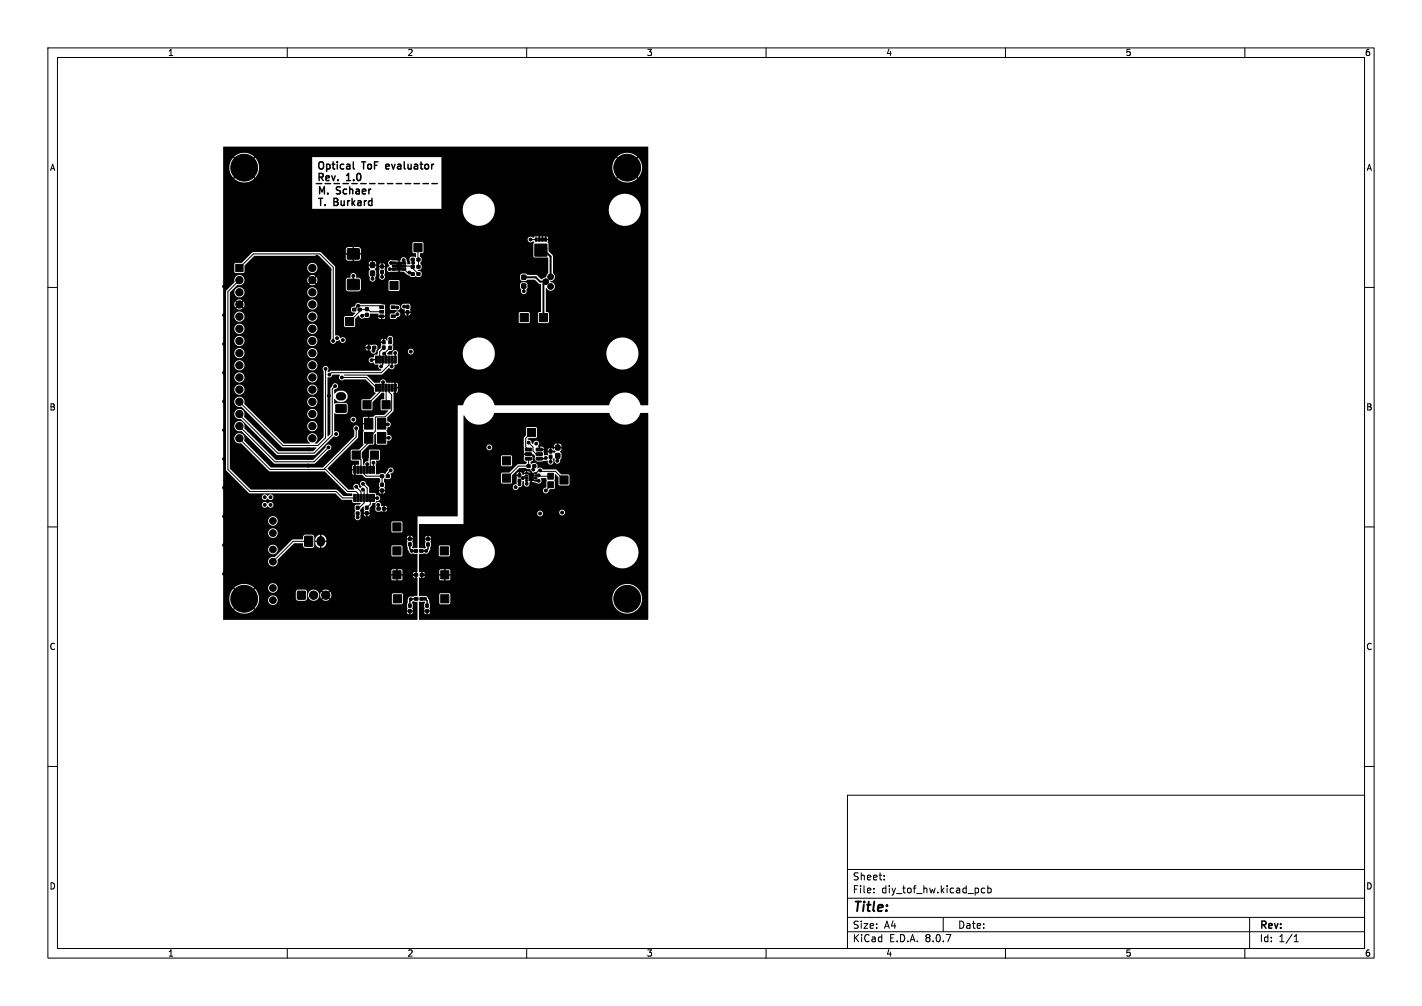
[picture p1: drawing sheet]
<svg xmlns="http://www.w3.org/2000/svg" width="297mm" height="210mm" viewBox="0 0 297 210" stroke-linecap="round" stroke-linejoin="round" font-family="sans-serif">
<defs><g id="words">
<text font-size="2.8" x="178" y="190.9">Title:</text>
<g font-size="2.1">
<text x="66.1" y="35.5">Optical</text>
<text x="75.8" y="35.5">ToF</text>
<text x="81.3" y="35.5">evaluator</text>
<text x="65.5" y="39.1">--------------</text>
<text x="66.1" y="37.9">Rev.</text>
<text x="66.2" y="40.7">M.</text>
<text x="70.4" y="40.7">Schaer</text>
<text x="72.5" y="37.9">1.0</text>
<text x="66.2" y="43.1">T.</text>
<text x="69.8" y="43.1">Burkard</text>
<text x="178" y="184">Sheet:</text>
<text x="178" y="186.7">File:</text>
<text x="184.1" y="186.7">diy_tof_hw.kicad_pcb</text>
<text x="178" y="196.9">KiCad</text>
<text x="178" y="194.1">Size:</text>
<text x="184.7" y="194.1">A4</text>
<text x="185.7" y="196.9">E.D.A.</text>
<text x="193.3" y="196.9">8.0.7</text>
<text x="200" y="194.1">Date:</text>
<text x="263" y="194.3">Rev:</text>
<text x="263" y="196.9">Id:</text>
<text x="267.1" y="196.9">1/1</text>
</g>
<g font-size="1.8">
<text x="35" y="11.9">1</text>
<text x="85" y="11.9">2</text>
<text x="135" y="11.9">3</text>
<text x="185" y="11.9">4</text>
<text x="235" y="11.9">5</text>
<text x="285" y="11.9">6</text>
<text x="10.3" y="35.9">A</text>
<text x="285.4" y="35.9">A</text>
<text x="10.3" y="85.9">B</text>
<text x="285.3" y="85.9">B</text>
<text x="10.3" y="135.9">C</text>
<text x="285.3" y="135.9">C</text>
<text x="10.3" y="185.9">D</text>
<text x="285.3" y="185.9">D</text>
<text x="35" y="199.9">1</text>
<text x="85" y="199.9">2</text>
<text x="135" y="199.9">3</text>
<text x="185" y="199.9">4</text>
<text x="235" y="199.9">5</text>
<text x="285" y="199.9">6</text>
</g>
</g></defs>
<g fill="none" stroke="#000" stroke-width=".21">
<path d="M10 10h277v190h-277zM12 12h273v186h-273zM60 10v2M110 10v2M160 10v2M210 10v2M260 10v2M50 58.5l-2.4 2.4v37.1l4.6 4.6h18l1.3 1.3h2.6M50 55.9l2.9-2.9h13.9l2.8 2.8v15.4M81.7 54.9h.6M84.3 54.3l.1 .6M84.4 55.6h1.7l.1 .4 1.2 1.2"/>
<path d="M84.4 56.2l.7 .7h.4l.3 .3h.4M86.2 54.2l.1 .7M86.3 54.9h.1M87.3 51.7l.1 4M110.8 50h.1M110.8 50h1.2M113 52.2h.6M10 60h2M68 77v14.4l-1.6 1.6h-7.3l-9.1-9.1M71.4 78.8h5.1l2.1 2.1M74 64.6h.1M76.6 65.7h-.8l-.2 .2"/>
<path d="M79.7 64.1l-.3-.3h-4.6l-.8 .8M79.7 65.1h-2.3l-.6-.6-1.7 .1v.4l-2.1 2.1M80 75.1v1.1l-.4 .3M80 79.8v1.1M80.1 72.6l-.8 .8v1.7M81.2 75.1v1.1l-1.5 1.6h-10.5l-.4 .4M81.5 72.6l-1.3 1.2v.2l.4 .1v1M81.9 75.1l-.1 1.4M82.5 73.7v1.4M83 65.6l-.4 .4h-.5M285 60h2M50 91.5l6.4 6.5h11.6l4.6 4.6h1.7l.5 .4v.9"/>
<path d="M50 89l7.4 7.4h8.2l3-3M70 80.6l-.6 .6v9.6l-3.8 3.8h-7.6l-8-8v-.2M74.4 89.4v1.8l-6.8 6.8M76 98.1v.9l.5 .4h3.3v1.8M76.7 84.5h.1M76.7 96.9v1.2M78 96.6v1.5M78.2 95l-.9 .9v2.2M79.3 80.9v1l-2.6 2.6M80.6 80.9v3.6M81.2 80.9v1l.6 .5v3.3l-1.4 1.3h-1.9l-.1 .1v2.9l-1.4 1.4v1l-2.6 2.6 1 1v2.1M81.6 98.2l-.6 .6v.6"/>
<path d="M109.2 99.8h.1M110 99.3h-.3l-.5 .5M110.4 95.8v1.5h-2.1l-2.5 2.5M110.4 92.4l.9 .9v.9l.7 .6h.6M111 90.3l-1.2 1.2v1.8l.6 .6M111.6 97.3l-.2 .2v.5M111.9 99.3l3.1 .1M111.9 98.8l.6-.6h.3l.2 .2h3l1.8 1.8M10 110h2M64.5 113h-3.2l-4.3 4.3M74.4 101.6l1 1v1.3M75.8 102.2l.2 .3v2.5l-1 1h-.3"/>
<path d="M75.8 101l.9 .9v2M77.3 103.9v1.4l-.7 .7M79.8 101.2h.1M111.9 100.3l.6 .1M115 101.2v.2l-1 1M285 110h2M10 160h2M177 166h108v32h-108zM285 160h2M60 198v2M110 198v2M160 198v2"/>
<path d="M177 194.5h108M177 191.5h108M177 187.5h108M177 181.5h108M182.5 186.3v.1M182.5 185.5v.1M184.7 183.6v.1M184.7 182.8v.1M197 191.5v3M205.7 185.5l-.5-.1-.2 .3 .1 .6h.6M206.3 185.5l.4-.1 .3 .3-.1 .6h-.6M206.3 184.9v1.5"/>
<path d="M210 198v2M260 198v2M261 191.5v6.5M270.3 196.6h.9M270.3 195.5l.4-.4v1.5"/>
</g>
<g fill="none" stroke="#000" stroke-width=".3">
<path d="M73.8 33.8v1.3l.2 .2M75.3 38.3h1.2M77.2 38.3h1.1M79.1 38.3h1.1M80.7 34.4v.8M80.9 38.3h1.2M81.3 34.6l-.7 .2M82.8 38.3h1.1M84.6 38.3h1.2M86.5 38.3h1.1M88.3 38.3h1.2M90.2 38.3h1.1"/>
<path d="M73.8 57.6v1.8M77.8 55v.3M77.8 57.1v1.1M79.8 56.8v1M81.4 56.2h.9M82.3 55.6h1M83.2 55.3l-.3 .3M109.4 59.7v1.1M112.7 50h1.3M78.1 72.6v.5l-.1 .1M78.6 75.1h-.9l-.1 .1M81.5 70.7v.7"/>
<path d="M82.1 64.1l.9 .1M82.6 79.8v2.4M84.4 64l.7 .1M74 96.6l.2 2.8M79.7 91.4h1.5M79.7 88.5h1.1l.2 .1M110 99.8v1.2M110 98.8h.3l.6 .6M110.4 94.8h.6l.4 .4v.7l1 .9M110.4 98.1l.5 .5 .1 2.1M112.2 93.9h.4M114 95.6l-.1 .2h-1.3"/>
<path d="M115 95.4v1M116.5 95.2l-.1 1M74.7 107.2v.8M78 103.9l.8 .1M79 105.4l.1 .8M85.6 113.6v1l.4 .4h.9M89.4 113.7v.9l-.4 .4h-1M108.6 100.4h-.1v.7M110 100.3l-.1 .1M86 120h.9M86.9 125h-1l-.3 .3v1.1M88.1 125h.7l.4 .4v1"/>
<path d="M88.1 120h.9"/>
</g>
<g fill="#000" stroke="#000" stroke-width=".21">
<path d="M49.2 55.2h1.6v1.5h-1.6zM72.6 51.9h2.4v2.2h-2.4zM77.4 56.6h.8v.9h-.8zM77.4 54.9h.8v.9h-.8zM79.5 56.4h.6v.7h-.6zM79.5 55.3h.6v.7h-.6zM81.9 54.7h.7v.4h-.7zM81.9 55.3h.7v.5h-.7zM81.9 56h.7v.4h-.7zM82.8 54.7h1.1v1.7h-1.1zM84 56h.7v.4h-.7zM84 55.3h.7v.5h-.7z"/>
<path d="M84 54.7h.7v.4h-.7zM85.9 53.9h.6v.6h-.6zM85.9 55.4h.6v.6h-.6zM86.4 50.9h1.7v1.7h-1.7zM85.9 56.9h.6v.6h-.6zM87.1 53.9h.6v.6h-.6zM87.1 55.4h.6v.6h-.6zM87.1 56.9h.6v.6h-.6zM109 57.5h.8v.8h-.8zM111.7 50.9h2.6v2.6h-2.6zM111.8 49.7h.4v.7h-.4zM111.8 52.8h.4v.7h-.4z"/>
<path d="M112.4 52.8h.4v.7h-.4zM112.5 49.7h.3v.7h-.3zM113.1 49.7h.4v.7h-.4zM113.1 52.8h.4v.7h-.4zM113.7 49.7h.4v.7h-.4zM113.7 52.8h.4v.7h-.4zM72.2 66.3h1.7v1.7h-1.7zM72.6 58.3h2.4v2.2h-2.4zM73.7 64.4h.6v.5h-.6zM74.8 64.4h.6v.5h-.6zM76.4 64.2h.5v.6h-.5zM76.4 65.4h.5v.6h-.5z"/>
<path d="M76.7 72.3h.6v.5h-.6zM77.8 72.3h.7v.5h-.7zM78.4 74.3h.5v1.5h-.5zM79.1 74.3h.4v1.5h-.4zM79.9 72.2h.5v.7h-.5zM79.9 71.1h.5v.6h-.5zM79.3 63.9h.8v.5h-.8zM79.3 64.8h.8v.6h-.8zM79.3 65.8h.8v.5h-.8zM79.7 74.3h.5v1.5h-.5zM80.4 74.3h.4v1.5h-.4zM81.5 58.8h1.6v1.7h-1.6z"/>
<path d="M81 74.3h.5v1.5h-.5zM81.2 71.1h.6v.6h-.6zM81.2 72.3h.6v.6h-.6zM81.7 74.3h.4v1.5h-.4zM81.7 65.8h.8v.5h-.8zM81.7 63.9h.8v.5h-.8zM82.3 74.3h.5v1.5h-.5zM84.9 63.7h.5v.7h-.5zM84.9 64.9h.5v.6h-.5zM109 59.3h.8v.8h-.8zM108.6 65.5h1.8v1.7h-1.8zM112.7 65.5h1.6v1.7h-1.6z"/>
<path d="M70.2 84.5h2v1.6h-2zM73.5 94.2h1.7v1.7h-1.7zM73.9 97.3h.4v1.5h-.4zM74.5 97.3h.5v1.5h-.5zM75.2 97.3h.4v1.5h-.4zM75.8 83.7h1.7v1.7h-1.7zM75.8 97.3h.5v1.5h-.5zM76.5 97.3h.4v1.5h-.4zM77.1 97.3h.5v1.5h-.5zM77.3 94.2h1.7v1.7h-1.7zM77.8 97.3h.4v1.5h-.4zM76.1 87.3h1.8v2.3h-1.8z"/>
<path d="M76.1 90.3h1.8v2.2h-1.8zM78.4 80.2h.5v1.5h-.5zM79.1 80.2h.4v1.5h-.4zM79.8 83.7h1.7v1.7h-1.7zM79.5 99.1h.6v.6h-.6zM79.7 80.2h.5v1.5h-.5zM78.8 87.3h1.8v2.3h-1.8zM78.8 90.3h1.8v2.2h-1.8zM80.4 80.2h.4v1.5h-.4zM80.7 99.1h.6v.6h-.6zM81 80.2h.5v1.5h-.5zM81.7 80.2h.4v1.5h-.4z"/>
<path d="M82.3 80.2h.5v1.5h-.5zM105 99h1.6v1.7h-1.6zM105 95.4h1.6v1.7h-1.6zM108.2 98.9h.6v.7h-.6zM109.7 93.6h1.2l.1 .5h-1.2zM109.7 94.5h1.2l.1 .5-1.2 .1zM109.7 95.5h1.2l.1 .5h-1.2zM109.8 98.7h.4v.2h-.4zM109.8 99.2h.4v.2h-.4zM109.8 99.7h.4v.2h-.4zM110.1 97h.6v.6h-.6zM110.5 98.8h.9v1.6h-.9z"/>
<path d="M110.1 89.5h1.7v1.7h-1.7zM111.3 97h.6v.6h-.6zM112 95.5h1.2l.1 .5h-1.2zM112 94.5h1.2l.1 .5-1.2 .1zM112 93.6h1.2l.1 .5h-1.2zM111.7 99.7h.4v.2h-.4zM111.7 99.2h.4v.2h-.4zM111.7 98.7h.4v.2h-.4zM114.7 95h.6v.7h-.6zM114.7 93.9h.6v.7h-.6zM116.1 94.7h.8v.9h-.8zM116.1 93h.8v.9h-.8z"/>
<path d="M117 99.4h1.6v1.7h-1.6zM63.7 112h1.6v2h-1.6zM73.9 103.2h.4v1.5h-.4zM74.5 103.2h.5v1.5h-.5zM74.4 106.9h.6v.6h-.6zM74.4 105.7h.6v.6h-.6zM75.2 103.2h.4v1.5h-.4zM75.8 103.2h.5v1.5h-.5zM76.5 103.2h.4v1.5h-.4zM76.3 105.7h.6v.6h-.6zM76.3 106.8h.6v.7h-.6zM77.1 103.2h.5v1.5h-.5z"/>
<path d="M77.8 103.2h.4v1.5h-.4zM78.7 105.9h.7v.6h-.7zM79.9 105.9h.6v.6h-.6zM79.5 100.9h.6v.6h-.6zM79.5 102.1h.6v.6h-.6zM82.1 114.2h1.6v1.7h-1.6zM82.1 109.2h1.6v1.7h-1.6zM85.3 112.2h.6v.6h-.6zM85.3 113.3h.6v.7h-.6zM86.5 114.7h.7v.6h-.7zM86.6 119.7h.6v.6h-.6zM87.7 114.7h.6v.6h-.6z"/>
<path d="M87.8 119.7h.6v.6h-.6zM89.1 112.2h.6v.7h-.6zM89.1 113.3h.6v.7h-.6zM92 114.2h1.6v1.7h-1.6zM108.2 100h.6v.7h-.6zM109.8 100.2h.4v.2h-.4zM111.7 100.2h.4v.2h-.4zM114.4 98.8h1.2v1.2h-1.2zM114.4 100.6h1.2v1.2h-1.2zM62.2 123.5h1.6v1.5h-1.6zM82.1 119.2h1.6v1.7h-1.6zM82.1 124.2h1.8v1.7h-1.8z"/>
<path d="M85.3 127.2h.6v.7h-.6zM85.3 126.1h.6v.7h-.6zM86.6 124.7h.7v.6h-.7zM87.7 124.7h.7v.6h-.7zM88.9 127.2h.6v.7h-.6zM88.9 126.1h.6v.7h-.6zM92 124.2h1.7v1.7h-1.7zM92 119.2h1.7v1.7h-1.7z"/>
<circle cx="47.6" cy="38.2" r=".3"/>
<circle cx="51" cy="35" r="2.8"/>
<circle cx="51" cy="35" r="1.8"/>
<circle cx="55" cy="31.4" r=".3"/>
<circle cx="61" cy="31.4" r=".3"/>
<circle cx="67" cy="31.4" r=".3"/>
<circle cx="73" cy="31.4" r=".3"/>
<circle cx="79" cy="31.4" r=".3"/>
<circle cx="85" cy="31.4" r=".3"/>
<circle cx="91" cy="31.4" r=".3"/>
<circle cx="97" cy="31.4" r=".3"/>
<circle cx="103" cy="31.4" r=".3"/>
<circle cx="109" cy="31.4" r=".3"/>
<circle cx="115" cy="31.4" r=".3"/>
<circle cx="121" cy="31.4" r=".3"/>
<circle cx="127" cy="31.4" r=".3"/>
<circle cx="131" cy="35" r="2.8"/>
<circle cx="131" cy="35" r="1.8"/>
<circle cx="46.8" cy="59.8" r=".3"/>
<circle cx="47.6" cy="44.2" r=".3"/>
<circle cx="47.6" cy="50.2" r=".3"/>
<circle cx="50" cy="58.5" r=".76"/>
<circle cx="65.2" cy="52" r=".3"/>
<circle cx="65.2" cy="58.5" r=".76"/>
<circle cx="65.2" cy="55.9" r=".76"/>
<circle cx="66.2" cy="53.6" r=".3"/>
<circle cx="68.8" cy="56.4" r=".3"/>
<circle cx="70.8" cy="56.8" r=".3"/>
<circle cx="73.8" cy="57.6" r=".3"/>
<circle cx="77.8" cy="58.2" r=".3"/>
<circle cx="79.8" cy="57.8" r=".3"/>
<circle cx="81.4" cy="56.2" r=".3"/>
<circle cx="81.7" cy="54.9" r=".3"/>
<circle cx="83.4" cy="55.6" r=".3"/>
<circle cx="84.3" cy="54.3" r=".3"/>
<circle cx="85.5" cy="56.9" r=".3"/>
<circle cx="86.3" cy="54.9" r=".3"/>
<circle cx="110.8" cy="50" r=".3"/>
<circle cx="112" cy="52.7" r=".25"/>
<circle cx="112" cy="51.8" r=".25"/>
<circle cx="113" cy="52.3" r=".25"/>
<circle cx="113" cy="53.2" r=".25"/>
<circle cx="113" cy="51.3" r=".25"/>
<circle cx="113.9" cy="52.7" r=".25"/>
<circle cx="113.9" cy="51.8" r=".25"/>
<circle cx="114" cy="58.8" r=".6"/>
<circle cx="115" cy="57.8" r=".6"/>
<circle cx="115" cy="59.8" r=".6"/>
<circle cx="134.4" cy="48" r=".3"/>
<circle cx="134.4" cy="42" r=".3"/>
<circle cx="134.4" cy="54" r=".3"/>
<circle cx="46.8" cy="71.8" r=".3"/>
<circle cx="46.8" cy="77.8" r=".3"/>
<circle cx="46.8" cy="65.8" r=".3"/>
<circle cx="48.6" cy="77.4" r=".3"/>
<circle cx="50" cy="76.3" r=".76"/>
<circle cx="50" cy="78.8" r=".76"/>
<circle cx="50" cy="73.7" r=".76"/>
<circle cx="50" cy="71.2" r=".76"/>
<circle cx="50" cy="68.6" r=".76"/>
<circle cx="50" cy="63.6" r=".76"/>
<circle cx="50" cy="66.1" r=".76"/>
<circle cx="50" cy="61" r=".76"/>
<circle cx="51.8" cy="72.4" r=".3"/>
<circle cx="51.8" cy="69" r=".3"/>
<circle cx="59.5" cy="67.5" r=".3"/>
<circle cx="63.4" cy="67.4" r=".3"/>
<circle cx="63.4" cy="77.5" r=".3"/>
<circle cx="63.4" cy="72.5" r=".3"/>
<circle cx="63.4" cy="69.9" r=".3"/>
<circle cx="63.4" cy="75" r=".3"/>
<circle cx="65.2" cy="76.3" r=".76"/>
<circle cx="65.2" cy="71.2" r=".76"/>
<circle cx="65.2" cy="73.7" r=".76"/>
<circle cx="65.2" cy="66.1" r=".76"/>
<circle cx="65.2" cy="78.8" r=".76"/>
<circle cx="65.2" cy="68.6" r=".76"/>
<circle cx="65.2" cy="61" r=".76"/>
<circle cx="65.2" cy="63.6" r=".76"/>
<circle cx="68" cy="77" r=".3"/>
<circle cx="68" cy="75.4" r=".3"/>
<circle cx="68.6" cy="70" r=".3"/>
<circle cx="68.8" cy="78.2" r=".3"/>
<circle cx="69.6" cy="71.2" r=".3"/>
<circle cx="70.4" cy="70.6" r=".3"/>
<circle cx="70.6" cy="69.4" r=".3"/>
<circle cx="71.2" cy="72.9" r=".3"/>
<circle cx="71.4" cy="78.8" r=".3"/>
<circle cx="71.6" cy="71" r=".3"/>
<circle cx="74.1" cy="75.2" r=".3"/>
<circle cx="74.8" cy="63.8" r=".3"/>
<circle cx="75.6" cy="65.9" r=".3"/>
<circle cx="77.6" cy="75.2" r=".3"/>
<circle cx="78" cy="73.2" r=".3"/>
<circle cx="79.6" cy="76.5" r=".3"/>
<circle cx="80" cy="79.8" r=".3"/>
<circle cx="80.2" cy="73.8" r=".3"/>
<circle cx="81.5" cy="70.7" r=".3"/>
<circle cx="81.8" cy="76.5" r=".3"/>
<circle cx="82.6" cy="73.7" r=".3"/>
<circle cx="83" cy="65.6" r=".3"/>
<circle cx="83" cy="64.2" r=".3"/>
<circle cx="84.4" cy="64" r=".3"/>
<circle cx="85.8" cy="73.4" r=".3"/>
<circle cx="90.8" cy="73.4" r=".3"/>
<circle cx="90.8" cy="64.2" r=".3"/>
<circle cx="98.6" cy="64.2" r=".3"/>
<circle cx="109.4" cy="60.8" r=".3"/>
<circle cx="134.4" cy="78" r=".3"/>
<circle cx="134.4" cy="66" r=".3"/>
<circle cx="134.4" cy="72" r=".3"/>
<circle cx="134.4" cy="60" r=".3"/>
<circle cx="46.8" cy="83.8" r=".3"/>
<circle cx="46.8" cy="89.8" r=".3"/>
<circle cx="46.8" cy="95.8" r=".3"/>
<circle cx="50" cy="91.5" r=".76"/>
<circle cx="50" cy="89" r=".76"/>
<circle cx="50" cy="86.4" r=".76"/>
<circle cx="50" cy="83.9" r=".76"/>
<circle cx="50" cy="81.3" r=".76"/>
<circle cx="51" cy="96.8" r=".3"/>
<circle cx="51.8" cy="92" r=".3"/>
<circle cx="52" cy="89.8" r=".3"/>
<circle cx="52" cy="87.2" r=".3"/>
<circle cx="59.5" cy="99.1" r=".3"/>
<circle cx="59.6" cy="82.1" r=".3"/>
<circle cx="63.4" cy="80.1" r=".3"/>
<circle cx="63.4" cy="82.6" r=".3"/>
<circle cx="63.4" cy="85.2" r=".3"/>
<circle cx="63.4" cy="87.6" r=".3"/>
<circle cx="63.4" cy="90.3" r=".3"/>
<circle cx="64.4" cy="93.8" r=".3"/>
<circle cx="64.4" cy="97.2" r=".3"/>
<circle cx="64.4" cy="95.6" r=".3"/>
<circle cx="65.2" cy="91.5" r=".76"/>
<circle cx="65.2" cy="81.3" r=".76"/>
<circle cx="65.2" cy="89" r=".76"/>
<circle cx="65.2" cy="86.4" r=".76"/>
<circle cx="65.2" cy="83.9" r=".76"/>
<circle cx="66.8" cy="80.1" r=".3"/>
<circle cx="68.6" cy="93.4" r=".3"/>
<circle cx="68.7" cy="82.6" r=".3"/>
<circle cx="70" cy="80.6" r=".3"/>
<circle cx="70.2" cy="90.6" r=".3"/>
<circle cx="70.4" cy="99.2" r=".3"/>
<circle cx="70.4" cy="87.4" r=".3"/>
<circle cx="72" cy="92.2" r=".3"/>
<circle cx="73.8" cy="87.6" r=".3"/>
<circle cx="74.4" cy="89.4" r=".3"/>
<circle cx="76" cy="80.2" r=".3"/>
<circle cx="76.7" cy="96.9" r=".3"/>
<circle cx="78" cy="96.6" r=".3"/>
<circle cx="81" cy="88.6" r=".3"/>
<circle cx="81.2" cy="91.4" r=".3"/>
<circle cx="81.6" cy="98.2" r=".3"/>
<circle cx="94.4" cy="83.8" r=".3"/>
<circle cx="94.4" cy="95.2" r=".3"/>
<circle cx="94.4" cy="89.2" r=".3"/>
<circle cx="97.6" cy="98" r=".3"/>
<circle cx="97.6" cy="92" r=".3"/>
<circle cx="102.2" cy="93.4" r=".3"/>
<circle cx="104.8" cy="86.8" r=".3"/>
<circle cx="104.8" cy="84" r=".3"/>
<circle cx="109.2" cy="99.8" r=".3"/>
<circle cx="110.4" cy="92.4" r=".3"/>
<circle cx="110.8" cy="86.8" r=".3"/>
<circle cx="110.8" cy="84" r=".3"/>
<circle cx="111.4" cy="98" r=".3"/>
<circle cx="112" cy="92.6" r=".3"/>
<circle cx="112.5" cy="99.2" r=".3"/>
<circle cx="112.8" cy="98.2" r=".3"/>
<circle cx="114" cy="95.6" r=".3"/>
<circle cx="115" cy="96.4" r=".3"/>
<circle cx="116.4" cy="96.2" r=".3"/>
<circle cx="116.8" cy="86.8" r=".3"/>
<circle cx="116.8" cy="84" r=".3"/>
<circle cx="122.8" cy="86.8" r=".3"/>
<circle cx="122.8" cy="84" r=".3"/>
<circle cx="134.4" cy="86.8" r=".3"/>
<circle cx="134.4" cy="92.8" r=".3"/>
<circle cx="134.4" cy="84" r=".3"/>
<circle cx="134.4" cy="98.8" r=".3"/>
<circle cx="46.8" cy="101.8" r=".3"/>
<circle cx="46.8" cy="107.8" r=".3"/>
<circle cx="46.8" cy="113.8" r=".3"/>
<circle cx="46.8" cy="119.8" r=".3"/>
<circle cx="55.3" cy="105.4" r=".3"/>
<circle cx="55.3" cy="103.8" r=".3"/>
<circle cx="56.5" cy="105.4" r=".3"/>
<circle cx="56.5" cy="103.8" r=".3"/>
<circle cx="57" cy="111.3" r=".7"/>
<circle cx="57" cy="108.7" r=".7"/>
<circle cx="57" cy="117.2" r=".7"/>
<circle cx="57" cy="114.7" r=".7"/>
<circle cx="69.2" cy="100.6" r=".3"/>
<circle cx="74.4" cy="101.6" r=".3"/>
<circle cx="74.7" cy="108" r=".3"/>
<circle cx="75.8" cy="101" r=".3"/>
<circle cx="75.8" cy="102.2" r=".3"/>
<circle cx="78.8" cy="104" r=".3"/>
<circle cx="79" cy="105.4" r=".3"/>
<circle cx="86" cy="115" r=".3"/>
<circle cx="86.6" cy="117.2" r=".3"/>
<circle cx="86.6" cy="110" r=".3"/>
<circle cx="88" cy="117.2" r=".3"/>
<circle cx="88" cy="110" r=".3"/>
<circle cx="88.6" cy="107.2" r=".3"/>
<circle cx="89" cy="115" r=".3"/>
<circle cx="92.4" cy="110" r=".3"/>
<circle cx="94.4" cy="107.2" r=".3"/>
<circle cx="94.4" cy="101.2" r=".3"/>
<circle cx="97.6" cy="110" r=".3"/>
<circle cx="97.6" cy="104" r=".3"/>
<circle cx="107.7" cy="101.7" r=".3"/>
<circle cx="108.5" cy="101.1" r=".3"/>
<circle cx="110" cy="101" r=".3"/>
<circle cx="112.5" cy="100.4" r=".3"/>
<circle cx="112.8" cy="107.2" r=".3"/>
<circle cx="114" cy="102.4" r=".3"/>
<circle cx="115.6" cy="109" r=".3"/>
<circle cx="115.6" cy="116.6" r=".3"/>
<circle cx="117.4" cy="107" r=".3"/>
<circle cx="134.4" cy="116.8" r=".3"/>
<circle cx="134.4" cy="110.8" r=".3"/>
<circle cx="134.4" cy="104.8" r=".3"/>
<circle cx="51" cy="125" r="2.8"/>
<circle cx="51" cy="125" r="1.8"/>
<circle cx="56" cy="128.8" r=".3"/>
<circle cx="57" cy="122.7" r=".7"/>
<circle cx="57" cy="125.3" r=".7"/>
<circle cx="62" cy="128.8" r=".3"/>
<circle cx="65.5" cy="124.2" r=".87"/>
<circle cx="68" cy="128.8" r=".3"/>
<circle cx="68" cy="124.2" r=".87"/>
<circle cx="74" cy="128.8" r=".3"/>
<circle cx="80" cy="128.8" r=".3"/>
<circle cx="85.8" cy="125.1" r=".3"/>
<circle cx="86" cy="128.8" r=".3"/>
<circle cx="86" cy="120" r=".3"/>
<circle cx="86.6" cy="122.4" r=".3"/>
<circle cx="88" cy="122.4" r=".3"/>
<circle cx="88.2" cy="128.8" r=".3"/>
<circle cx="88.8" cy="125" r=".3"/>
<circle cx="89" cy="120" r=".3"/>
<circle cx="92.7" cy="128.8" r=".3"/>
<circle cx="98.7" cy="128.8" r=".3"/>
<circle cx="101.4" cy="122.2" r=".3"/>
<circle cx="104.7" cy="128.8" r=".3"/>
<circle cx="108" cy="122.2" r=".3"/>
<circle cx="110.7" cy="128.8" r=".3"/>
<circle cx="116.7" cy="128.8" r=".3"/>
<circle cx="122.7" cy="128.8" r=".3"/>
<circle cx="131" cy="125" r="2.8"/>
<circle cx="131" cy="125" r="1.8"/>
<circle cx="134.3" cy="128.8" r=".3"/>
<circle cx="134.4" cy="122.8" r=".3"/>
</g>
<path d="M71 82.7h.4M67 112.8v.4" fill="none" stroke="#000" stroke-width="1.7"/>
<path d="M109.4 57.9h2.5l.9 .9h1.2l-.5 .5v7M113.6 52.2l1.4 1.4v4.2" fill="none" stroke="#000" stroke-width=".4"/>
<path d="M46.6 30.6h88.8v53.9l-1.6 .1a3.4 3.4 0 0 0-3.3-2.7 3.4 3.4 0 0 0-3.4 2.7h-23.8a3.4 3.4 0 0 0-3.3-2.7 3.4 3.4 0 0 0-3.4 2.7h-1v23.2h-8.4v6.5l-.9 .2-.2-.1 .1-1.7h-1.2l.1 2a1.05 1.05 0 0 0 1.1 .9l1 .1v3.6l-.1 .1v1.2l.1 .1v3.6l-1.2 .3a.66 .66 0 0 0-.9 .6l-.1 2.2h1.2l-.1-1.7 .2-.2 .9 .2-.1 3.7h-40.4l-.1-4.4h1.3l.2 1 .6 1.1 1.1-1.1 .2 .2-1.1 1.1a3.1 3.1 0 0 0 3.6 .4h32.5l.1 .4 .3 .1v-.5h.4v.5a.45 .45 0 0 0 .4-.5h-33.7l.6-.4-1.1-1.1 .2-.2 1.1 1.1 .5-.8 .3-1h1.9a1.01 1.01 0 0 0 1.4 .9 1.01 1.01 0 0 0 .2-1.7 1.01 1.01 0 0 0-1.6 .6v.2h-1.9a3.1 3.1 0 0 0-.8-2.4l-1.1 1.1-.2-.2 1-1h3a1.01 1.01 0 0 0 1.6 .8h4.2v1.4l.1 .3 .4 .1h1.6l.2-.4v-.8l.2 .1a1.18 1.18 0 0 0 1.2 1.1 1.18 1.18 0 0 0 1.2-1.2l.2 .1 .2 .7 .5-.5 .2 .2-.5 .5a1.17 1.17 0 0 0 1.5 0l-.5-.5 .2-.2 .5 .5 .2-.9h12.6v1.8l.2 .2 1.9 .1 .3-.3v-1.8l-.3-.2h-1.8l-.3 .2h-12.6l-.2-.6-.5 .5-.2-.2 .5-.5a1.17 1.17 0 0 0-1.5 0l.5 .5-.2 .2-.5-.5-.2 .7h-.2a1.18 1.18 0 0 0-1.2-1.1 1.18 1.18 0 0 0-1.2 1.1h-.2v-.8l-.5-.3h-1.4l-.3 .1-.1 .4h-4.2a1 1 0 0 0-.1-1.7 1 1 0 0 0-1.5 .9l-2.9-.1a3.1 3.1 0 0 0-4.2 0l1.1 1.1-.2 .2-1.1-1.1-.6 1.1-.2 1h-1.3v-5.9h35.1v.8h.7v.3h-.6v.7l.2 .2 .7 .1v-.7h.3v.7l.9-.1 .1-.9h2.2l.2 .3 .4 .1v-.4h-3.4v-.3l.6-.1 2.8 .1v-.5l-.4 .1-.2 .3h-2.2v-.7l-.2-.2h-.7l-.1 .6h-.3v-.6h-.7l-.3 .2h-35.1v-1.8h9.4v.1a1.03 1.03 0 0 0 1.3 .8 1.03 1.03 0 0 0 .7-1.4l3.4-3.4h1.8l.2 .7 .2 .2 1.5 .1 .4-.2 .1-.2v-1.3h.2v.2h.6v.3h-.6a1.17 1.17 0 0 0 1 1.2l.1-.8h.2v.8l.7-.3h13.9v1.8l.2 .2 1.9 .1 .3-.3v-1.8l-.3-.2h-1.8l-.3 .2h-13.9l.3-.4 .1-.5h-.6v-.3h.6l-.2-.7h17v.2h.4v-.6h.4v.6h.4l-.1-.4-.3-.2-.6 .1-.2 .3h-17l-.4-.4-.5-.2v.8h-.2v-.8a1.17 1.17 0 0 0-1.1 1.1h-.2v-.8l-.5-.3-1.5 .1-.3 .3-.1 .6h-2.1l-3.8 3.7a1 1 0 0 0-1.3 1h-9.4v-2.6h9.4v.2a1.01 1.01 0 0 0 1.6 .6 1.01 1.01 0 0 0-.2-1.7 1.01 1.01 0 0 0-1.4 .9h-9.4v-3.4h9.4v.2a1.01 1.01 0 0 0 1.6 .6 1.01 1.01 0 0 0-.2-1.7 1.01 1.01 0 0 0-1.4 .9h-9.4v-2.5h9.4v.1a1 1 0 0 0 .9 .9 1 1 0 0 0 1-.7h23.8v1.8l.2 .2 1.9 .1 .3-.3-.1-1.8-.2-.3-1.8 .1-.3 .2h-23.8l.1-.2a1 1 0 0 0-.9-1.1 1 1 0 0 0-1.1 1h-9.4v-3.4h8.1v.2a.67 .67 0 0 0 .6 .4 .67 .67 0 0 0 .6-.3 .62 .62 0 0 0 1 .2 .62 .62 0 0 0 0-1 .62 .62 0 0 0-1 .2 .66 .66 0 0 0-.7-.3 .66 .66 0 0 0-.5 .6h-8.1v-1.6h8.1v.2a.67 .67 0 0 0 .6 .4 .67 .67 0 0 0 .6-.3 .62 .62 0 0 0 1 .2 .62 .62 0 0 0 0-1 .62 .62 0 0 0-1 .2h-.1a.61 .61 0 0 0-.7-.3 .61 .61 0 0 0-.4 .6h-8.1v-43h.6l.1 37.4 4.8 4.8h18l1.3 1.3h2.1l.3 .7h1.5l-.2 .4-.6-.1-.4 .3v2a.65 .65 0 0 0 .6 1 .65 .65 0 0 0 .6-1v-.3h.7a.45 .45 0 0 0 .4 .5l.1-.5h.2v.5l.4-.1 .1-.4h-1.9l-.1-.7 .7-.8 .2 .8-.1 .4h1.2l-.1-.4 .1-.6 .5-.5 .1-.5h.7l-.1 1.4 .2 .4 1-.1 .4 .1v-.4h.3v.4a.45 .45 0 0 0 .6-.4h-.9v-.8h.3v.5h.6a.45 .45 0 0 0-.5-.5l-.7 .1-.1-.1a.65 .65 0 0 0-.3-.7 .65 .65 0 0 0-.8 0v-.2a.72 .72 0 0 0 .7-.4 .72 .72 0 0 0-.1-.8l-.1-.1a.32 .32 0 0 1-.4 0 .32 .32 0 0 1-.1-.4l-1.4-.1v-.4h2.1l.1 .4 .3 .2v-.6h.4v.6a.45 .45 0 0 0 .4-.6h-3.3v-.8l-.7-.7a.64 .64 0 0 0-1-.5 .64 .64 0 0 0 .1 1.1l-.2 .3-.3-.2a.61 .61 0 0 0-.8-.7 .61 .61 0 0 0-.2 1l-.1 .2h-1.2l-3.9-4h4.8v.7l.2 .2h.2v-.9h-5.2l-.4-.4 .5-.5h4.7v.6h.3l.1-.9-.4 .3h-4.7l5.8-5.9 .1-1.5a.61 .61 0 0 0 .1-.9 .61 .61 0 0 0-.9 0 .61 .61 0 0 0 0 .8v1.3l-6.6 6.5h-10.9l-5.5-5.6a1.09 1.09 0 0 0-.9-1.5 1.09 1.09 0 0 0-1.2 1.2 1.09 1.09 0 0 0 1.5 .8l5.8 5.9h11.6l4.6 4.5 1.1 .1 .1 .5h-1.9l-1.4-1.3h-18l-4.3-4.4v-8.8h.9l.1 .2a1.15 1.15 0 0 0 1.5 .8l6.9 6.8h8.3l2.9-2.8a.61 .61 0 0 0 .6-.6 .61 .61 0 0 0-.6-.6 .61 .61 0 0 0-.6 .6l-2.6 2.6h-7.8l-6.6-6.6a1.09 1.09 0 0 0-.7-1.5 1.09 1.09 0 0 0-1.4 1.1h-.9v-5.1h.9l.1 .2a1.18 1.18 0 0 0 1.5 .8l8.5 8.5h7l.1 .1-.7 .7h-7.3l-7.2-7.2a1.09 1.09 0 0 0-.7-1.6 1.09 1.09 0 0 0-1.3 1.1 1.09 1.09 0 0 0 1.4 1l7.6 7.5h7.9l3.9-3.9a.65 .65 0 0 0 .9 0 .65 .65 0 0 0 .1-.9 .65 .65 0 0 0-.9-.2v-2.4h3.4a.6 .6 0 0 0 .8 .6 .6 .6 0 0 0 .3-.9h1.5v1h1l.1-1.3h-.8l-.3 .3-1.6-.1a.61 .61 0 0 0-.6-.2 .61 .61 0 0 0-.4 .6h-3.4l.1-1.4 .4 .2h1.8l.4-.2 .1-1.6-.1-.3-.4-.2h-1.8l-.4 .2-.1-.9 .1-.1 .8 .6h.8a1.17 1.17 0 0 0 1.1-1.2 1.17 1.17 0 0 0-1.1-1.1h-1l-.6 .6-.1-.8 .2-.2a.61 .61 0 0 0 .6-.6 .61 .61 0 0 0-.6-.6 .61 .61 0 0 0-.6 .6l-.4 .5v9.5l-.5 .5-.1-.1v-12.2l.1-.1a.7 .7 0 0 0 1-.5h1.4l.1 .1a.61 .61 0 0 0 0 .9 .61 .61 0 0 0 .8 0h4.5l1.8 1.7v.8l.4 .4-1.2 1.2h-1.5l-.3 .2v1.9l.1 .2h2.1l.1-.2v-1.5l1.9-1.9h.5v1.3l-.5 .1-.2 .2v1.8l.2 .2 1.4 .1-.9 .9h-1.7l-.5 .4h-.9v1.4l-.2 .2h-1.1v1l.2 .3-.2 .3v2.4l.2 .3-1 .9-1.5 .1-.2 .2v1.9l1.7 .2v.8h-.8v2.1h1.4l.8 .7h2.8l.2 .2v.6l-.2 .3 .1 .9-.1 .4h1.2l-.1-.4 .1-.9-.2-.3v-.6l.2-.1 .9 .1 .2-.1 .2-.3-.1-.8a.61 .61 0 0 0 .6-.5 .61 .61 0 0 0-.6-.7 .61 .61 0 0 0-.6 .6l-.6 .7-.3-.1h-.6l-.3 .2-.7-.1v-2.7l.6-.1 .2-.2 .1-1.8-.2-.2-1.9-.1-.2 .2-.2 2.3a.82 .82 0 0 0-.9 .7h-.2v-1.1l-.2-.3v-1.2l1.5-1.5 1-.2 .1-1.9 .3-.2v2l.1 .2h2l.3-.2v-.6a.65 .65 0 0 0 .9-.6 .65 .65 0 0 0-.9-.6v-.6l-.2-.3 .2-.3v-.3a.7 .7 0 0 0 .7-.7 .7 .7 0 0 0-.7-.7v-.8l1.3-1.4v-3.4l-.1-.2 .3-.1v-.9h.3v.9l.4-.3v-.6h-.7v-1.2h.3v.9h.4v-.6l-.3-.3h-2.1a.66 .66 0 0 0-.6-.7 .66 .66 0 0 0-.7 .6l-1.2 .1-1.6-1.5h-4.7l-.1-.1 7.9-.1 1.5-1.4a.71 .71 0 0 0 .9 .2 .71 .71 0 0 0 .3-.9h.4l.3-.2v-2.5h2.1a.6 .6 0 0 0 .5 .6 .6 .6 0 0 0 .7-.4h10.2v.4a3.4 3.4 0 0 0 3.6 3.2 3.4 3.4 0 0 0 3.2-3.6h23.2v.4a3.4 3.4 0 0 0 5.1 2.7 3.4 3.4 0 0 0 0-5.8 3.4 3.4 0 0 0-5.1 2.7h-23.2l-.1-.3a3.4 3.4 0 0 0-3.5-2.8 3.4 3.4 0 0 0-3.2 3.1h-10.2a.61 .61 0 0 0-.5-.8 .61 .61 0 0 0-.7 .6h-2.1a.64 .64 0 0 0-.9-.2 .64 .64 0 0 0-.2 .8h-1l-.1-.2 .4-.5 .6-.1 .2-.2v-.7l-.1-.3 .1-.9a.69 .69 0 0 0-.3-.8 .69 .69 0 0 0-.8 .1l-.1 .7-.6-.3v.6l-.2 .2h-.6l.2 .4-.2 .6-.6 .7v.7l-.6 .1-.2 .5h-.4a.63 .63 0 0 0-.7 .8 .63 .63 0 0 0 1.1 .3l.2 .4 .8 .1a.7 .7 0 0 0 .5 1l-.2 .2h-10.3l-.6 .3-.1-.1a.61 .61 0 0 0 .2-.9 .61 .61 0 0 0-.9-.1 .61 .61 0 0 0-.1 .8v13.8l-1.3 1.4h-.5l-.1-.1a1.1 1.1 0 0 0 .3-1.7 1.1 1.1 0 0 0-1.7 .1 1.1 1.1 0 0 0 .4 1.6l-5.4 .1-3.7-3.6h8.6a1.07 1.07 0 0 0 1.5 .9 1.07 1.07 0 0 0 .2-1.8 1.07 1.07 0 0 0-1.7 .7v.2h-8.6l-2.5-2.6h11.1a1.07 1.07 0 0 0 1.5 1 1.07 1.07 0 0 0 .2-1.8 1.07 1.07 0 0 0-1.7 .6v.2h-11.1l-2.1-2.1 .1-.4h13.1v.2a1.07 1.07 0 0 0 1.7 .6 1.07 1.07 0 0 0-.2-1.8 1.07 1.07 0 0 0-1.5 1h-13.1l-.1-.2a1.07 1.07 0 0 0-1.1-.9 1.07 1.07 0 0 0-1 1.1h-.9v-2.6h.9l.1 .2a1.07 1.07 0 0 0 1.1 .9 1.07 1.07 0 0 0 1-1.1h13.1v.2a1.07 1.07 0 0 0 1.7 .7 1.07 1.07 0 0 0-.2-1.8 1.07 1.07 0 0 0-1.5 .9h-13.1l-.1-.2a1.07 1.07 0 0 0-1.1-.8 1.07 1.07 0 0 0-1 1h-.9v-2.5h.9l.1 .2a1.07 1.07 0 0 0 1.1 .9 1.07 1.07 0 0 0 1-1.1h13.1v.2a1.07 1.07 0 0 0 1.7 .6 1.07 1.07 0 0 0-.2-1.8 1.07 1.07 0 0 0-1.5 1h-13.1l-.1-.2a1.07 1.07 0 0 0-1.1-.9 1.07 1.07 0 0 0-1 1.1h-.9v-2.5h.9l.1 .2a1.07 1.07 0 0 0 1.1 .8 1.07 1.07 0 0 0 1-1h13.1v.2a1.07 1.07 0 0 0 1.7 .6 1.07 1.07 0 0 0-.2-1.8 1.07 1.07 0 0 0-1.5 1h-13.1l-.1-.2a1.07 1.07 0 0 0-1.1-.9 1.07 1.07 0 0 0-1 1.1h-.9v-2.6h.9l.1 .2a1.07 1.07 0 0 0 1.1 .9 1.07 1.07 0 0 0 1-1.1h13.1v.2a1.07 1.07 0 0 0 1.7 .6 1.07 1.07 0 0 0-.3-1.8h10.7l.2 .3 .4 .2v-.5h-11.3a1.06 1.06 0 0 0-1.4 1h-13.1l-.1-.2a1.07 1.07 0 0 0-1.1-.8 1.07 1.07 0 0 0-1 1h-.9v-1.3h28.9v-.4h.3v1.2h.1a.7 .7 0 0 0 .8 .6 .7 .7 0 0 0 .6-.8l.1-.7-.2-.3-1 .1-.4-.1a.59 .59 0 0 0-.9 .4h-28.3v-1.2h.9l.1 .2a1.07 1.07 0 0 0 1.1 .8 1.07 1.07 0 0 0 1-1h13.1v.2a1.07 1.07 0 0 0 1.7 .6 1.07 1.07 0 0 0-.2-1.8 1.07 1.07 0 0 0-1.5 1h-13.1l-.1-.2a1.07 1.07 0 0 0-1.1-.9 1.07 1.07 0 0 0-1 1.1h-.9v-2.6h.9l.1 .2a1.07 1.07 0 0 0 1.1 .9 1.07 1.07 0 0 0 1-1.1h13.1v.2a1.07 1.07 0 0 0 1.7 .7 1.07 1.07 0 0 0-.2-1.8 1.07 1.07 0 0 0-1.5 .9h-13.1l-.1-.2a1.07 1.07 0 0 0-1.1-.8 1.07 1.07 0 0 0-1 1h-.9v-2.5h.9l.1 .2a1.07 1.07 0 0 0 1.1 .9 1.07 1.07 0 0 0 1-1.1h13.1v.2a1.07 1.07 0 0 0 1.7 .6 1.07 1.07 0 0 0-.2-1.8 1.07 1.07 0 0 0-1.5 1h-13.1l-.1-.2a1.07 1.07 0 0 0-1.1-.9 1.07 1.07 0 0 0-1 1.1h-.9v-2.5h.9l.2 .6 .5-.4 .2 .2-.4 .4a1.05 1.05 0 0 0 1.2 0l-.4-.4 .2-.2 .5 .4 .2-.6h13.1a1.07 1.07 0 0 0 1.5 .9 1.07 1.07 0 0 0 .2-1.8 1.07 1.07 0 0 0-1.7 .7v.2h-13.1l-.2-.7-.5 .4-.2-.2 .4-.4-.6-.2-.6 .2 .4 .4-.2 .2-.5-.4-.2 .7h-.9v-2.6h.9l.1 .2a1.07 1.07 0 0 0 1.1 .9 1.07 1.07 0 0 0 1-1.1h13.1v.2a1.07 1.07 0 0 0 1.7 .7 1.07 1.07 0 0 0-.2-1.8 1.07 1.07 0 0 0-1.5 .9h-13.1l-.1-.2a1.07 1.07 0 0 0-1.1-.8 1.07 1.07 0 0 0-1 1h-.9l1.6-1.5a1.08 1.08 0 0 0 1.5-1h13.1l.2 .6 .4-.4 .2 .2-.4 .4a1.05 1.05 0 0 0 1.3 0l-.4-.4 .2-.2 .4 .4 .2-.6-.2-.7-.4 .4-.2-.2 .4-.4a1.05 1.05 0 0 0-1.3 0l.4 .4-.2 .2-.4-.4-.2 .7h-13.1a1.09 1.09 0 0 0-1.4-1.1 1.09 1.09 0 0 0-.7 1.5l-1.8 1.9h-.6v-5.7h2.3v1.7l.3 .2h1.7l.2-1.1h13.1a1.07 1.07 0 0 0 1.5 1 1.07 1.07 0 0 0 .2-1.8 1.07 1.07 0 0 0-1.7 .6v.2h-13.1v-.4l2-2.1h13.6l2.5 2.6v14.7a.64 .64 0 0 0 .2 1.1 .64 .64 0 0 0 .9-.6l.6-.2a.64 .64 0 0 0 .6 .6 .64 .64 0 0 0 .7-.4h7.3v.1h.5v-.5l-.3 .1-.2 .3h-7.3v-.2a.65 .65 0 0 0-.4-.6 .65 .65 0 0 0-.7 .2l-.1-.2a.72 .72 0 0 0-1-.4v-3.8h1.9v1.8l.1 .2 1.9 .1 .3-.3v-1.5l.7-.7a.76 .76 0 0 0 .5 .7 .76 .76 0 0 0 .8-.2l2.8-.1 .1 .3 .2 .1h.3v-.4h.3v.4h.3l.2-.2v-.2h-3.2l.1-.7h1.7v.4l2.4-.2v.7l.3 .2h.9l.4-.4a.6 .6 0 0 0 .5-.9h1l.1 .4 .3 .2 .1-.6h.3v.6l.3-.2 .1-.3h22.6v1.8l.2 .2 1.9 .1 .3-.3-.1-1.8-.2-.3-1.8 .1-.3 .2h-22.6l-2.2-.1-.5-.3-.3 .1-.4 .3-.6 .1-.3 .2h-1v-1.9h1l.2 .9h1a.63 .63 0 0 0 .7 0 .63 .63 0 0 0 .3-.7h.2v.2a.66 .66 0 0 0 .7 .4v.4h1.2l-.1-.4 .1-1-.3-.2-.7 .1a.61 .61 0 0 0-.9 .5h-.2l-.4-.4-.6-.1-.9 .1-.3 .2h-1l-.2-.2-.7-.2h-4.3a.61 .61 0 0 0-.6-.1 .61 .61 0 0 0-.4 .5l-.2 .2-.4 .1-.3 .3 .2 .7 .7 .2-.6 .6-1.5 .1-.2 .2h-1.9v-7.7h2.2v1.9l.3 .4h2.5l.4-.4v-2l-.3-.4h-.7a.65 .65 0 0 0-.6-1 .65 .65 0 0 0-.6 1h-.7l-.3 .5h-2.2v-1.8h7v.8l.2 .3a.66 .66 0 0 0 .1 .8 .66 .66 0 0 0 .8 .1h3l.1 1.8 .2 .3 1.9-.1 .2-.2v-1.1h25.1v.7l.2 .3a.66 .66 0 0 0 .6 1 .66 .66 0 0 0 .6-1l.2-.3v-.8l-.5-.4-.8 .1-.3 .4h-25.1l-.1-.7-.2-.2h-1.8l-.3 .2h-3l.3-.3-.1-.6 .3-.3-.1-1h.7l.1 .8a.66 .66 0 0 0 .1 .9 .66 .66 0 0 0 .9 0 .66 .66 0 0 0 0-.9l.1-.8-.1-.3h.5a.75 .75 0 0 0 1.1 .5h1.3v-1h-.8l-.1-.2 .9-.1v-1h.3v2.3h.9l.5 .5 1 .6 .9-.1 .9 .1 .3-.2h20.6v.7l.4 .4h.8l.4-.3h1.5l.8 .8 .5 .2v5.7l-.5 .1-.2 .2 .1 1.8 .2 .3h1.8l.2-.3v-1.8l-.1-.2-.5-.1 .1-5a.96 .96 0 0 0 1.7 .2 .96 .96 0 0 0-.9-1.5 1 1 0 0 0 .9-.7 1 1 0 0 0-.3-1.1v-3.5l-.9-1.1-.2-2.2h-1.7l-.2-.3v-.5h.3v.5h.3v-.5h.4v.5h.3v-.5h.3v.5h.3v-.4l-.2-.1h-2.6a.38 .38 0 0 1-.6 0 .61 .61 0 0 0-.8 .8 .61 .61 0 0 0 1 .2h.3l.1 .2-.2 .3v2.7l.3 .2h2.8v3.2l-.4 .9-.9 .4h-.2l-.9-.9h-1.9l-.5-.3-.8 .1-.3 .4h-20.6l.1-.6a.58 .58 0 0 0-.8-.4v-.3h.5l.3-.4v-.4l-.3-.4 .3-.7v-.4l-.4-.4v-.7l.5-.1 .2-.2 .1-1.8-.2-.2-1.9-.1-.2 .2v1.9l.2 .2 .5 .1v.7h-1l-.2 .1-.2 .3 .2 1.1h-.6v-.5a.9 .9 0 0 0-1.1-.8l-.4 .6h-1.6a.65 .65 0 0 0-.9 .3 .65 .65 0 0 0 .3 .8l-.4 .3-.2 .4h-.5l.1-.4h-1.2l.1 .4-.1 .3h-.7l-.2-.3 .3-.7h-1.6l.1 .4 .3 .3-.4 .5h-7v-1l-.3-.3h9.5v.1h.4v-.5h.4v.5h.4a.45 .45 0 0 0-.4-.5h-.6l-.2 .4h-9.5l-.3-.4h7.6v.2h.6v-.7h.3v.7h.7v-.2a.84 .84 0 0 0-.8-.5 .84 .84 0 0 0-.8 .5h-7.6l-1.9-1.8h4.7l.1 .9 .4 .3h.9v-1.2h.4v1.2h1.1l.3-.4v-.8h-7.9l-.6-.6h-14l-2.4 2.3h-1.3l-.3 .2h-2.3v-3h25.6v.8h1.4v-1.3h.4v1.3h1.4l-.1-1-.4-.3h-2.3l-.2 .1-.2 .4h-25.6v-8.5h50a3.4 3.4 0 0 0 3.4 3.6 3.4 3.4 0 0 0 3.4-3.6h23.7v.4a3.4 3.4 0 0 0 5.1 2.7 3.4 3.4 0 0 0 0-5.8 3.4 3.4 0 0 0-5.1 2.7h-23.7l-.1-.3a3.4 3.4 0 0 0-3.5-2.9 3.4 3.4 0 0 0-3.2 3.2h-50h45.6v-8.6h35.7l.2 1 .6 1.1 1.1-1.1 .2 .2-1.1 1.1a3.1 3.1 0 0 0 4.2 0l-1.1-1.1 .2-.2 1.1 1.1 .1-.2a3.1 3.1 0 0 0-.1-4l-1.1 1.1-.2-.2 1.1-1.1-.2-.1a3.1 3.1 0 0 0-4 .1l1.1 1.1-.2 .2-1.1-1.1-.6 1.1-.2 1h-35.7v-2.2h-27v10.8h-18.6v-8.6h1.3l.2 1 .6 1.1 1.1-1.1 .2 .2-1.1 1.1 .2 .1a3.1 3.1 0 0 0 4-.1l-1.1-1.1 .2-.2 1.1 1.1 .1-.2a3.1 3.1 0 0 0-.1-4l-1.1 1.1-.2-.2 1.1-1.1-.2-.1a3.1 3.1 0 0 0-4 .1l1.1 1.1-.2 .2-1.1-1.1-.6 1.1-.2 1h-1.3zM96.8 86.8l.1-.1a3.4 3.4 0 0 0 3.4 1.9 3.4 3.4 0 0 0 3-2.4h24a3.4 3.4 0 0 0 3.2 2.4 3.4 3.4 0 0 0 3.3-2.4l1.6 .1v43.1h-47.9v-1.7h1.1a.45 .45 0 0 0 .4 .5v-.5h.3l.1 .5 .3-.1 .1-.4h-2.3v-2l1.2-.1-.1 1.8h1.2l-.1-.4 .1-.9-.2-.9-.2-.2a.82 .82 0 0 0-1-.6h-.8l-.1-.3h4.2l.1 1.8 .2 .3 1.9-.1 .2-1.1h33.8v.3a3.1 3.1 0 0 0 4.8 2.3 3.1 3.1 0 0 0-.3-5.3 3.1 3.1 0 0 0-4.5 2.7h-33.8l-.1-.9-.2-.2h-1.8l-.3 .2h-4.2v-3.5h.4v-.4h.3v.4a.45 .45 0 0 0 .6-.4h-.9v-.8h.3v.5h.6a.45 .45 0 0 0-.6-.5l-.7 .1v-.4h4.2v.8h.7v.3h-.7l.2 .9 .8 .1v-.7h.4v.7l.7-.1 .2-.2v-.7h-.6v-.3h.6v-.8l-.2-.2h-.7v.6h-.4v-.6h-.7l-.3 .2h-4.2v-3.5l1.1-.1a.64 .64 0 0 0 1-.5l.4-.9h1.6v1.8l.3 .2h1.9l.2-1h2.6v.4a3.4 3.4 0 0 0 3.6 3.2 3.4 3.4 0 0 0 3.2-3.6h23.2v.4a3.4 3.4 0 0 0 5.1 2.7 3.4 3.4 0 0 0 0-5.8 3.4 3.4 0 0 0-5.1 2.7h-23.2l-.1-.3a3.4 3.4 0 0 0-3.5-2.9 3.4 3.4 0 0 0-3.2 3.2h-2.6l-.1-1-.2-.2-1.8-.1-.3 .3h-1.6v-.7l-.1-.3 .1-.4h-1.2l.1 .4-.1 .3 .1 1-.3 .1-1.1-.1v-2.1l1.7 .1 .1-.5h.3v.5h.4a.45 .45 0 0 0-.4-.5h-.6l-.2 .4h-1.3v-2.9h9.3v-2.2h15.4a.6 .6 0 0 0 .7 .6 .6 .6 0 0 0 .5-.8h3.4v.2a.61 .61 0 0 0 1 .3 .61 .61 0 0 0-.1-1 .61 .61 0 0 0-.9 .5h-3.4a.6 .6 0 0 0-.7-.4 .6 .6 0 0 0-.5 .6h-15.4v-8.3h7.8l.1 1.9 .2 .2h1.8l.2-.3 .1-1.5 .2-.2 1.1 .1v-.5l-.3 .1-.1 .3h-.7l1.2-1.3h1.4l.3 .2h.6l.1 .5h-.7v.4l-.6 .1-.3 .3-.2-.5h.9v-.3h-.3l-.1 .3-.9-.1v.6l-.2 .2h-.5l.1 .4-.1 1.2a.65 .65 0 0 0-.8 .6 .65 .65 0 0 0 .8 .7l.2-.2a.53 .53 0 0 1 .7-.5l.3-.3v-.9h.2l.2 .3a.64 .64 0 0 0 .5 .9 .64 .64 0 0 0 .6-.9h.2v-1.1h.2l.1 1.1h.7a.78 .78 0 0 0 1.3-.3l-.1-.6h1.1l.1 .5-.1 1.4a.63 .63 0 0 0-.7 .6 .63 .63 0 0 0 .5 .7 .63 .63 0 0 0 .7-.6l.3-.3h.7l.3-.2-.1-1.6 .1-1.3 .7 .6 .1 1.5 .2 .3h1.8l.2-.2v-1.9l-.2-.2-1.5-.1-1.1-1-2.8-.1a.61 .61 0 0 0-.9-.1l-.2-.1 .1-.6-.3-.4h-.7l-.3 .1-.2-.1v-.3l.4-.2 .1-.2-.1-.7 .1-.4 .5 .3-.1 .8 .2 .3 1.3 .1 1.1-.3a.67 .67 0 0 0 .8 .9 .67 .67 0 0 0 .4-1.1l.2-.3 .2 .2a.65 .65 0 0 0 .4 1 .65 .65 0 0 0 .7-.9l.3-.3v-.8l-.4-.5 .3-.3 .1-.4h-1.6l-.1 .2-.5-.2v.5l.5-.1a.33 .33 0 0 1 .4 .3 .33 .33 0 0 1-.3 .3l-.1-.2h-1.2l.1 .5a.28 .28 0 0 1-.2 .2 .28 .28 0 0 1-.3-.1h-.4l-.1-.7 .1-.3h-.9l2.1 .1v-.5l-.3 .1-.1 .3h-1.7l-.2-.2v-.5h.3v.4h.8v-.2l-.4-.2h-.8v-.2h3.3v.2h.6v-.7h.3v.7h.7v-.2a.84 .84 0 0 0-.8-.5 .84 .84 0 0 0-.8 .5h-3.3a.64 .64 0 0 0-.2-1.1 .64 .64 0 0 0-.9 .7l-.3-.3a.92 .92 0 0 0-.8-.7l.2-.2h1.5l.2-.2 .1-1.9-.2-.2-1.9-.1-.2 .3-.1 1.4-.4 .6 .1 2.9-.1 .4h.9l.1 .2-1 .1 .1 1.2a.4 .4 0 0 1 .5 .5l-.2 .2h-1.7l-1.7 1.7-1.5 .1-.3 .2h-7.8v-3.6h7.8v1.8l.2 .2 1.9 .1 .2-.2 .1-1.9-.3-.2h-1.8l-.3 .2h-7.8v-1.9h4.8a.61 .61 0 0 0 .9 .5 .61 .61 0 0 0 .1-1 .61 .61 0 0 0-1 .3v.2h-4.8z" fill="#000"/>
<use href="#words"/>
</svg>
